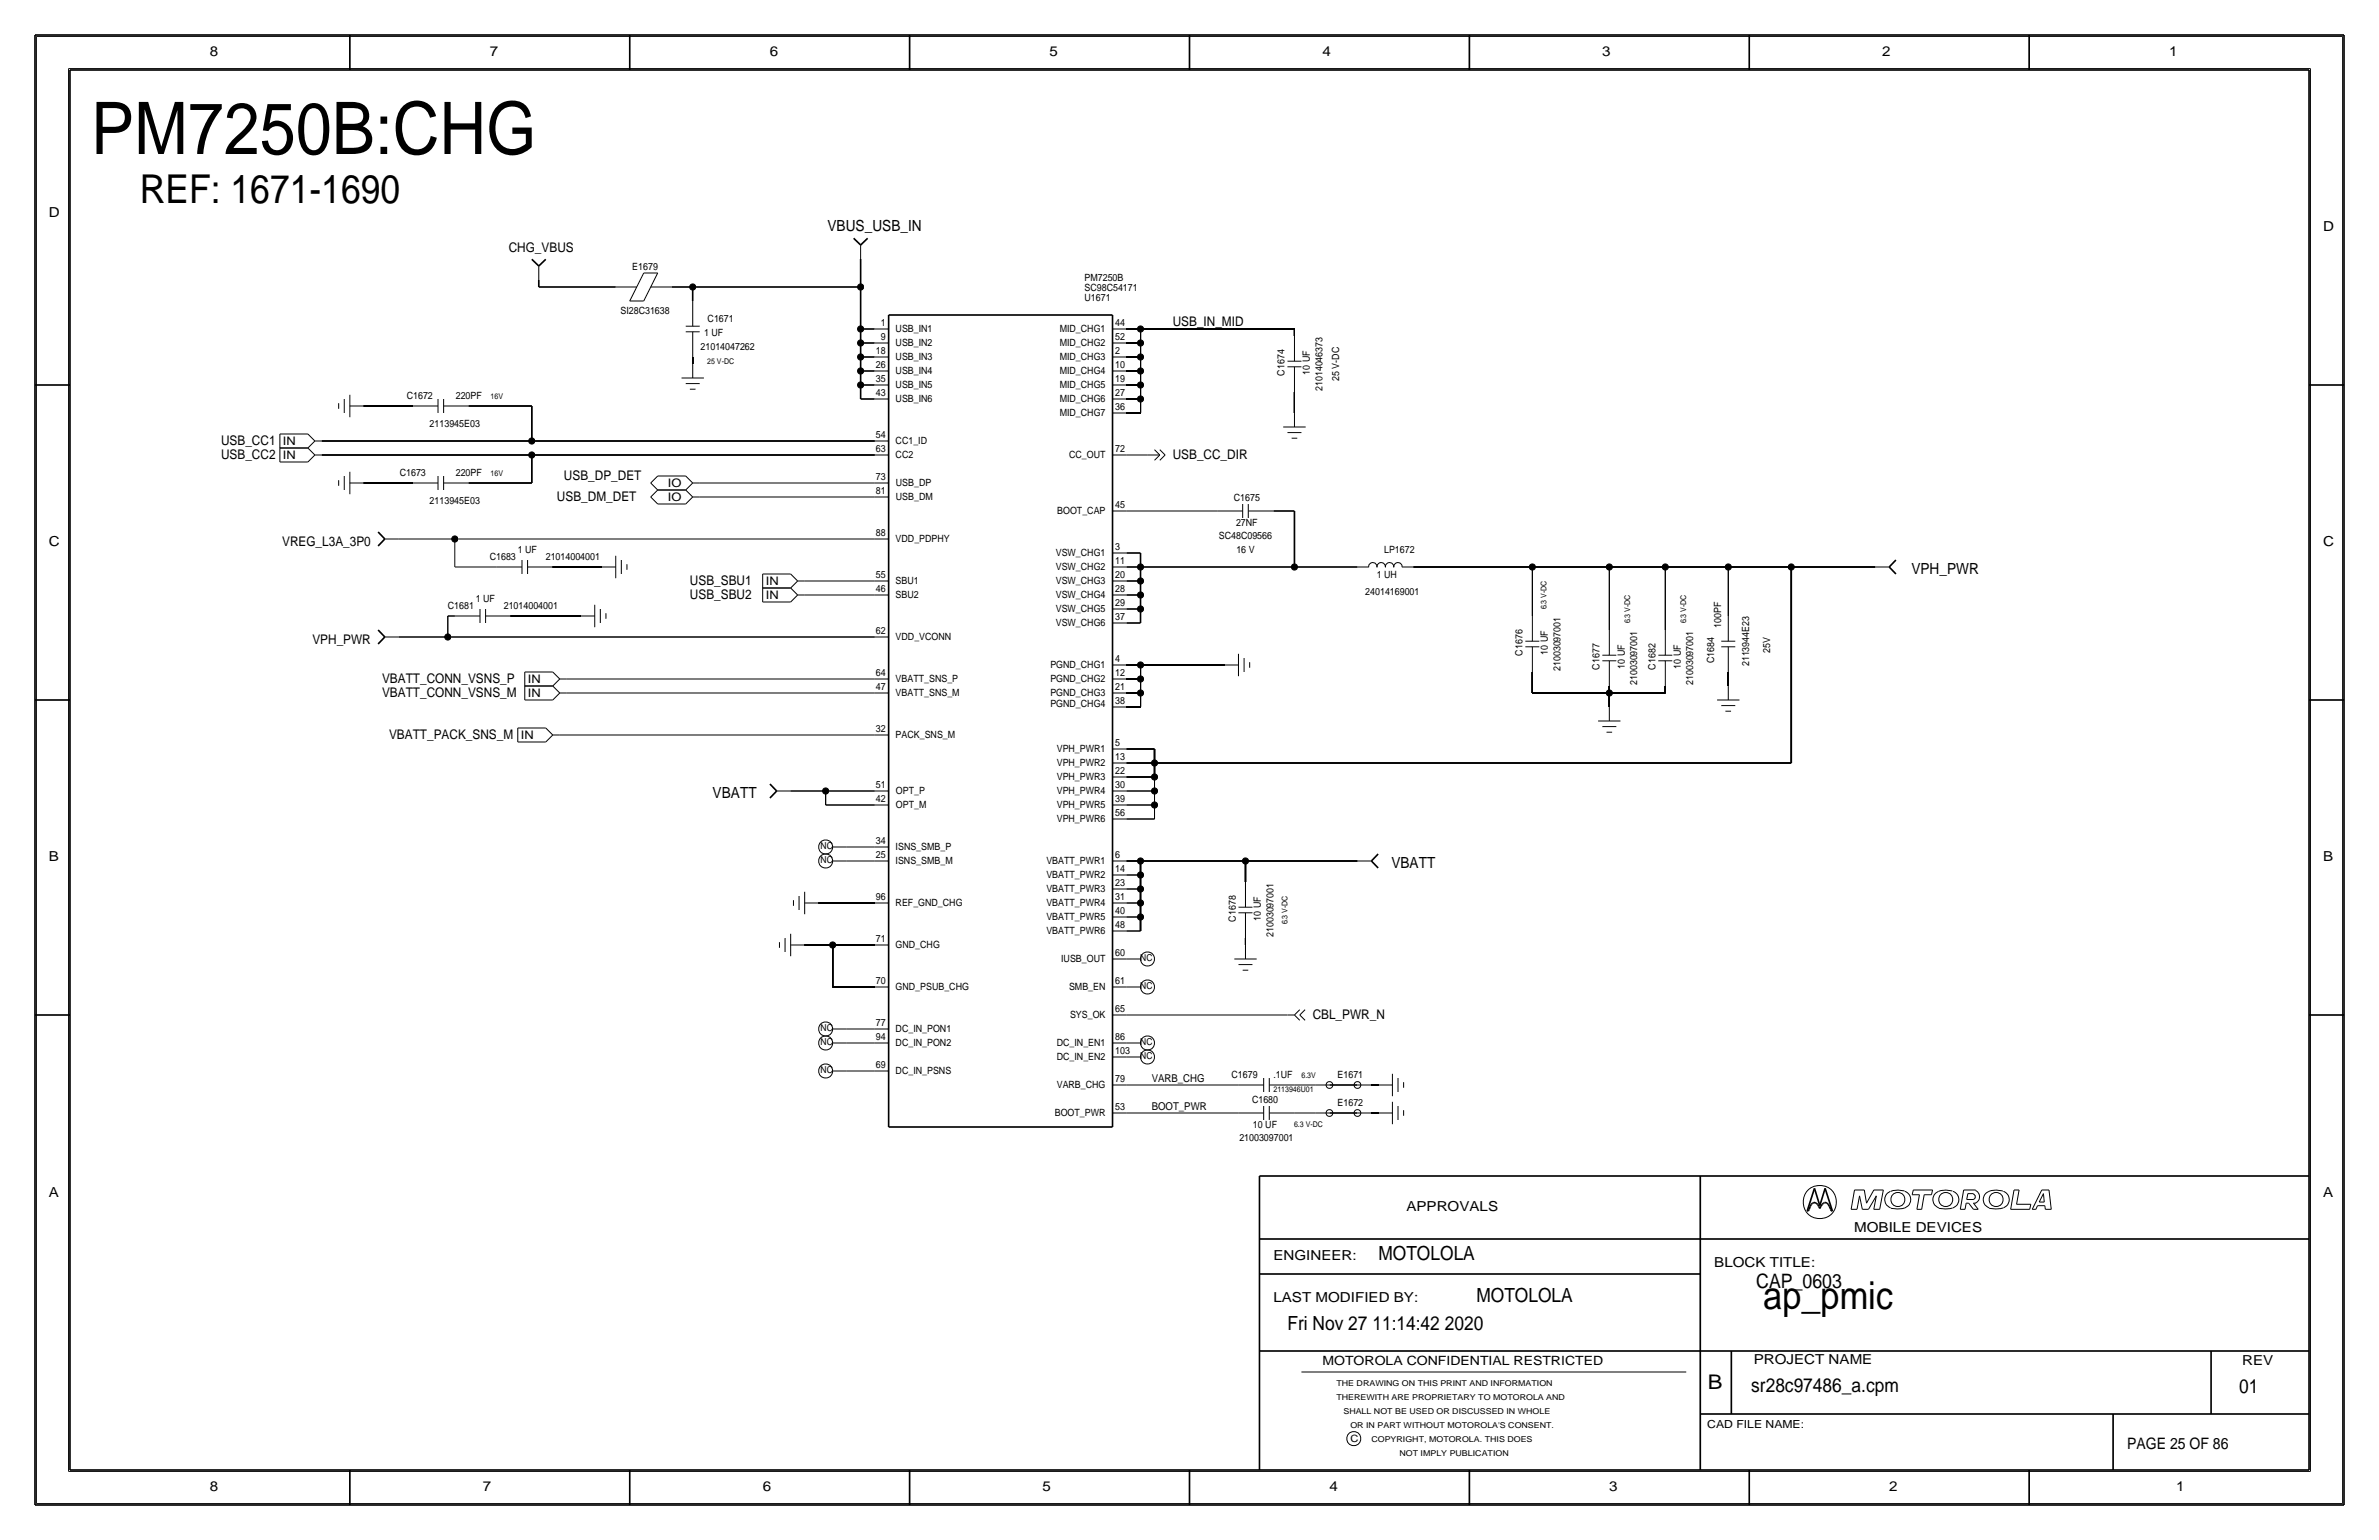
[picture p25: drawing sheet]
<svg xmlns="http://www.w3.org/2000/svg" width="432mm" height="279mm" viewBox="0 0 432 279" stroke-linecap="round" stroke-linejoin="round" font-family="sans-serif">
<defs><g id="words">
<text font-size="13.2" x="16.5" y="27.9">PM7250B:CHG</text>
<text font-size="7.2" x="25.4" y="36.8">REF: 1671-1690</text>
<text font-size="7" x="320" y="237.5">ap_pmic</text>
<text font-size="3.7" x="310" y="252.1">B</text>
<text font-size="3.6" x="318.8" y="233.7">CAP_0603</text>
<g font-size="3.5">
<text x="250.2" y="228.6">MOTOLOLA</text>
<text x="268" y="236.2">MOTOLOLA</text>
<text x="233.7" y="241.3">Fri Nov 27 11:14:42 2020</text>
<text x="317.9" y="252.6">sr28c97486_a.cpm</text>
<text x="406.4" y="252.7">01</text>
</g>
<text font-size="2.9" x="386.1" y="262.9">PAGE 25 OF 86</text>
<g font-size="2.8">
<text x="150.2" y="41.9">VBUS_USB_IN</text>
<text x="346.9" y="104.1">VPH_PWR</text>
<text x="129.4" y="144.8">VBATT</text>
<text x="252.5" y="157.5">VBATT</text>
</g>
<g font-size="2.5">
<text x="38.1" y="10.2">8</text>
<text x="88.9" y="10.2">7</text>
<text x="139.7" y="10.2">6</text>
<text x="190.5" y="10.2">5</text>
<text x="240" y="10.2">4</text>
<text x="290.8" y="10.2">3</text>
<text x="341.6" y="10.2">2</text>
<text x="393.7" y="10.2">1</text>
<text x="8.9" y="39.4">D</text>
<text x="421.6" y="41.9">D</text>
<text x="8.9" y="99.1">C</text>
<text x="421.6" y="99.1">C</text>
<text x="8.9" y="156.2">B</text>
<text x="421.6" y="156.2">B</text>
<text x="8.9" y="217.2">A</text>
<text x="255.3" y="219.7">APPROVALS</text>
<text x="421.6" y="217.2">A</text>
<text x="336.5" y="223.5">MOBILE DEVICES</text>
<text x="231.1" y="228.6">ENGINEER:</text>
<text x="311.1" y="229.9">BLOCK TITLE:</text>
<text x="231.1" y="236.2">LAST MODIFIED BY:</text>
<text x="318.3" y="247.5">PROJECT NAME</text>
<text x="407" y="247.6">REV</text>
<text x="38.1" y="270.5">8</text>
<text x="87.6" y="270.5">7</text>
<text x="138.4" y="270.5">6</text>
<text x="189.2" y="270.5">5</text>
<text x="241.3" y="270.5">4</text>
<text x="292.1" y="270.5">3</text>
<text x="342.9" y="270.5">2</text>
<text x="395" y="270.5">1</text>
</g>
<g font-size="2.4">
<text x="92.3" y="45.7">CHG_VBUS</text>
<text x="212.9" y="59.2">USB_IN_MID</text>
<text x="40.1" y="80.8">USB_CC1</text>
<text x="40.1" y="83.3">USB_CC2</text>
<text x="212.9" y="83.3">USB_CC_DIR</text>
<text x="102.4" y="87.1">USB_DP_DET</text>
<text x="101.1" y="90.9">USB_DM_DET</text>
<text x="51.2" y="99.1">VREG_L3A_3P0</text>
<text x="125.2" y="106.2">USB_SBU1</text>
<text x="125.2" y="108.7">USB_SBU2</text>
<text x="56.7" y="116.8">VPH_PWR</text>
<text x="69.3" y="124">VBATT_CONN_VSNS_P</text>
<text x="69.3" y="126.5">VBATT_CONN_VSNS_M</text>
<text x="70.6" y="134.1">VBATT_PACK_SNS_M</text>
<text x="238.3" y="184.9">CBL_PWR_N</text>
</g>
<text font-size="2.3" x="240" y="247.6">MOTOROLA CONFIDENTIAL RESTRICTED</text>
<g font-size="2.1">
<text x="51.4" y="80.7">IN</text>
<text x="51.4" y="83.3">IN</text>
<text x="121.2" y="88.3">IO</text>
<text x="121.2" y="90.9">IO</text>
<text x="139" y="106.1">IN</text>
<text x="139" y="108.7">IN</text>
<text x="95.8" y="123.9">IN</text>
<text x="95.8" y="126.4">IN</text>
<text x="94.5" y="134.1">IN</text>
</g>
<g font-size="2">
<text x="209" y="196.3">VARB_CHG</text>
<text x="209" y="201.4">BOOT_PWR</text>
<text x="309.9" y="259.1">CAD FILE NAME:</text>
</g>
<g font-size="1.8">
<text x="114.8" y="49.1">E1679</text>
<text x="196.9" y="51">PM7250B</text>
<text x="196.9" y="52.8">SC98C54171</text>
<text x="112.6" y="56.9">SI28C31638</text>
<text x="128.4" y="58.4">C1671</text>
<text x="159.9" y="59.2">1</text>
<text x="196.8" y="54.6">U1671</text>
<text x="202.4" y="59.2">44</text>
<text x="127.2" y="63.5">21014047262</text>
<text x="127.8" y="61">1 UF</text>
<text x="159" y="64.3">18</text>
<text x="159.9" y="61.7">9</text>
<text x="162.6" y="60.2">USB_IN1</text>
<text x="162.6" y="62.8">USB_IN2</text>
<text x="162.6" y="65.3">USB_IN3</text>
<text x="192.3" y="62.8">MID_CHG2</text>
<text x="192.3" y="65.3">MID_CHG3</text>
<text x="192.3" y="60.2">MID_CHG1</text>
<text x="202.4" y="61.7">52</text>
<text x="202.4" y="64.3">2</text>
<text x="159" y="66.8">26</text>
<text x="159" y="69.3">35</text>
<text x="159" y="71.9">43</text>
<text x="162.6" y="70.4">USB_IN5</text>
<text x="162.6" y="67.9">USB_IN4</text>
<text x="192.3" y="67.9">MID_CHG4</text>
<text x="192.3" y="70.4">MID_CHG5</text>
<text x="202.4" y="66.8">10</text>
<text x="202.4" y="69.3">19</text>
<text x="202.4" y="71.9">27</text>
<text x="233.2" y="68.2" transform="rotate(-90 233.2 68.2)">C1674</text>
<text x="237.7" y="68" transform="rotate(-90 237.7 68)">10 UF</text>
<text x="240" y="71" transform="rotate(-90 240 71)">21014046373</text>
<text x="243.1" y="69.1" transform="rotate(-90 243.1 69.1)">25 V-DC</text>
<text x="73.8" y="72.4">C1672</text>
<text x="78" y="77.5">2113945E03</text>
<text x="82.7" y="72.4">220PF</text>
<text x="162.6" y="72.9">USB_IN6</text>
<text x="192.3" y="75.5">MID_CHG7</text>
<text x="192.3" y="72.9">MID_CHG6</text>
<text x="202.4" y="74.4">36</text>
<text x="159" y="79.5">54</text>
<text x="159" y="82">63</text>
<text x="162.6" y="83.1">CC2</text>
<text x="162.6" y="80.6">CC1_ID</text>
<text x="194" y="83.1">CC_OUT</text>
<text x="202.4" y="82">72</text>
<text x="72.6" y="86.4">C1673</text>
<text x="82.7" y="86.4">220PF</text>
<text x="159" y="89.7">81</text>
<text x="159" y="87.1">73</text>
<text x="162.6" y="88.2">USB_DP</text>
<text x="78" y="91.4">2113945E03</text>
<text x="162.6" y="90.7">USB_DM</text>
<text x="191.9" y="93.3">BOOT_CAP</text>
<text x="202.4" y="92.2">45</text>
<text x="223.9" y="90.9">C1675</text>
<text x="224.3" y="95.5">27NF</text>
<text x="88.9" y="101.6">C1683</text>
<text x="94" y="100.3">1 UF</text>
<text x="99.1" y="101.6">21014004001</text>
<text x="159" y="97.3">88</text>
<text x="162.6" y="98.3">VDD_PDPHY</text>
<text x="191.6" y="100.9">VSW_CHG1</text>
<text x="202.4" y="99.8">3</text>
<text x="221.2" y="97.8">SC48C09566</text>
<text x="224.4" y="100.3">16 V</text>
<text x="251.2" y="100.3">LP1672</text>
<text x="159" y="104.9">55</text>
<text x="159" y="107.4">46</text>
<text x="162.6" y="106">SBU1</text>
<text x="191.6" y="103.4">VSW_CHG2</text>
<text x="191.6" y="106">VSW_CHG3</text>
<text x="202.4" y="102.4">11</text>
<text x="202.4" y="104.9">20</text>
<text x="202.4" y="107.5">28</text>
<text x="247.8" y="107.9">24014169001</text>
<text x="249.9" y="104.9">1 UH</text>
<text x="81.3" y="110.5">C1681</text>
<text x="86.4" y="109.2">1 UF</text>
<text x="91.4" y="110.5">21014004001</text>
<text x="162.6" y="108.5">SBU2</text>
<text x="191.6" y="108.5">VSW_CHG4</text>
<text x="191.6" y="111.1">VSW_CHG5</text>
<text x="191.6" y="113.6">VSW_CHG6</text>
<text x="202.4" y="110">29</text>
<text x="202.4" y="112.5">37</text>
<text x="312.4" y="114" transform="rotate(-90 312.4 114)">100PF</text>
<text x="159" y="115.1">62</text>
<text x="162.6" y="116.1">VDD_VCONN</text>
<text x="276.4" y="119" transform="rotate(-90 276.4 119)">C1676</text>
<text x="280.9" y="118.8" transform="rotate(-90 280.9 118.8)">10 UF</text>
<text x="321.3" y="118.4" transform="rotate(-90 321.3 118.4)">25V</text>
<text x="159" y="125.2">47</text>
<text x="159" y="122.7">64</text>
<text x="162.6" y="123.7">VBATT_SNS_P</text>
<text x="190.6" y="121.2">PGND_CHG1</text>
<text x="190.6" y="123.7">PGND_CHG2</text>
<text x="202.4" y="120.1">4</text>
<text x="202.4" y="122.7">12</text>
<text x="202.4" y="125.2">21</text>
<text x="283.2" y="121.8" transform="rotate(-90 283.2 121.8)">21003097001</text>
<text x="290.3" y="121.5" transform="rotate(-90 290.3 121.5)">C1677</text>
<text x="294.9" y="121.3" transform="rotate(-90 294.9 121.3)">10 UF</text>
<text x="297.2" y="124.3" transform="rotate(-90 297.2 124.3)">21003097001</text>
<text x="300.5" y="121.5" transform="rotate(-90 300.5 121.5)">C1682</text>
<text x="305.1" y="121.3" transform="rotate(-90 305.1 121.3)">10 UF</text>
<text x="307.3" y="124.3" transform="rotate(-90 307.3 124.3)">21003097001</text>
<text x="311.1" y="120.3" transform="rotate(-90 311.1 120.3)">C1684</text>
<text x="317.5" y="120.9" transform="rotate(-90 317.5 120.9)">2113944E23</text>
<text x="162.6" y="126.3">VBATT_SNS_M</text>
<text x="190.6" y="128.3">PGND_CHG4</text>
<text x="190.6" y="126.3">PGND_CHG3</text>
<text x="202.4" y="127.8">38</text>
<text x="159" y="132.8">32</text>
<text x="162.6" y="133.9">PACK_SNS_M</text>
<text x="191.8" y="136.4">VPH_PWR1</text>
<text x="202.4" y="135.4">5</text>
<text x="202.4" y="137.9">13</text>
<text x="159" y="143">51</text>
<text x="191.8" y="139">VPH_PWR2</text>
<text x="191.8" y="141.5">VPH_PWR3</text>
<text x="202.4" y="140.5">22</text>
<text x="202.4" y="143">30</text>
<text x="159" y="145.5">42</text>
<text x="162.6" y="144.1">OPT_P</text>
<text x="162.6" y="146.6">OPT_M</text>
<text x="191.8" y="144.1">VPH_PWR4</text>
<text x="191.8" y="146.6">VPH_PWR5</text>
<text x="191.8" y="149.2">VPH_PWR6</text>
<text x="202.4" y="145.6">39</text>
<text x="202.4" y="148.1">56</text>
<text x="159" y="155.7">25</text>
<text x="159" y="153.2">34</text>
<text x="162.6" y="154.2">ISNS_SMB_P</text>
<text x="202.4" y="155.7">6</text>
<text x="162.6" y="156.8">ISNS_SMB_M</text>
<text x="189.9" y="159.3">VBATT_PWR2</text>
<text x="189.9" y="156.8">VBATT_PWR1</text>
<text x="189.9" y="161.8">VBATT_PWR3</text>
<text x="202.4" y="158.2">14</text>
<text x="202.4" y="160.8">23</text>
<text x="159" y="163.3">96</text>
<text x="162.6" y="164.4">REF_GND_CHG</text>
<text x="189.9" y="166.9">VBATT_PWR5</text>
<text x="189.9" y="164.4">VBATT_PWR4</text>
<text x="202.4" y="163.3">31</text>
<text x="202.4" y="165.9">40</text>
<text x="224.3" y="167.2" transform="rotate(-90 224.3 167.2)">C1678</text>
<text x="228.9" y="167" transform="rotate(-90 228.9 167)">10 UF</text>
<text x="159" y="170.9">71</text>
<text x="162.6" y="172">GND_CHG</text>
<text x="189.9" y="169.5">VBATT_PWR6</text>
<text x="202.4" y="173.5">60</text>
<text x="202.4" y="168.4">48</text>
<text x="231.1" y="170" transform="rotate(-90 231.1 170)">21003097001</text>
<text x="159" y="178.6">70</text>
<text x="162.6" y="179.6">GND_PSUB_CHG</text>
<text x="192.6" y="174.5">IUSB_OUT</text>
<text x="194" y="179.6">SMB_EN</text>
<text x="202.4" y="178.6">61</text>
<text x="194.2" y="184.7">SYS_OK</text>
<text x="202.4" y="183.6">65</text>
<text x="159" y="186.2">77</text>
<text x="159" y="188.7">94</text>
<text x="162.6" y="189.8">DC_IN_PON2</text>
<text x="162.6" y="187.2">DC_IN_PON1</text>
<text x="191.8" y="189.8">DC_IN_EN1</text>
<text x="202.4" y="191.3">103</text>
<text x="202.4" y="188.7">86</text>
<text x="159" y="193.8">69</text>
<text x="162.6" y="194.9">DC_IN_PSNS</text>
<text x="191.8" y="197.4">VARB_CHG</text>
<text x="191.8" y="192.3">DC_IN_EN2</text>
<text x="202.4" y="196.3">79</text>
<text x="223.5" y="195.6">C1679</text>
<text x="231.1" y="195.6">.1UF</text>
<text x="242.8" y="195.6">E1671</text>
<text x="191.4" y="202.5">BOOT_PWR</text>
<text x="202.4" y="201.4">53</text>
<text x="227.2" y="200.2">C1680</text>
<text x="242.8" y="200.7">E1672</text>
<text x="224.9" y="207">21003097001</text>
<text x="227.4" y="204.7">10 UF</text>
<text x="245.1" y="261.6">C</text>
</g>
<g font-size="1.7">
<text x="148.9" y="154.1">NC</text>
<text x="148.9" y="156.6">NC</text>
<text x="207" y="174.4">NC</text>
<text x="207" y="179.5">NC</text>
<text x="148.9" y="189.6">NC</text>
<text x="148.9" y="187.1">NC</text>
<text x="207" y="189.6">NC</text>
<text x="148.9" y="194.7">NC</text>
<text x="207" y="192.2">NC</text>
</g>
<g font-size="1.5">
<text x="242.6" y="251.5">THE DRAWING ON THIS PRINT AND INFORMATION</text>
<text x="242.6" y="254">THEREWITH ARE PROPRIETARY TO MOTOROLA AND</text>
<text x="243.8" y="256.5">SHALL NOT BE USED OR DISCUSSED IN WHOLE</text>
<text x="245.1" y="259.1">OR IN PART WITHOUT MOTOROLA'S CONSENT.</text>
<text x="248.9" y="261.6">COPYRIGHT, MOTOROLA. THIS DOES</text>
<text x="254" y="264.2">NOT IMPLY PUBLICATION</text>
</g>
<g font-size="1.4">
<text x="128.4" y="66">25 V-DC</text>
<text x="89" y="72.4">16V</text>
<text x="89" y="86.4">16V</text>
<text x="280.7" y="110.6" transform="rotate(-90 280.7 110.6)">6.3 V-DC</text>
<text x="295.9" y="113.1" transform="rotate(-90 295.9 113.1)">6.3 V-DC</text>
<text x="306.1" y="113.1" transform="rotate(-90 306.1 113.1)">6.3 V-DC</text>
<text x="233.7" y="167.7" transform="rotate(-90 233.7 167.7)">6.3 V-DC</text>
<text x="236.2" y="195.6">6.3V</text>
<text x="231.1" y="198.1">2113946U01</text>
<text x="234.9" y="204.5">6.3 V-DC</text>
</g>
</g></defs>
<!-- layer: Nets -->
<g fill="none" stroke="#000" stroke-width=".18">
<path d="M204.5 59.7h2.5zM207 59.7v2.5zM207 59.7h27.9zM234.9 59.7v1.3zM66 73.7h8.9zM85.1 73.7h11.4zM96.5 73.7v6.3zM125.7 64.8v1.2zM204.5 74.9h2.5zM204.5 72.4h2.5zM204.5 69.8h2.5zM204.5 67.3h2.5z"/>
<path d="M204.5 62.2h2.5zM204.5 64.8h2.5zM207 72.4v2.5zM207 69.9v2.5zM207 67.3v2.5zM207 64.8v2.5zM207 62.2v2.6zM234.9 71.1v3.8zM58.4 82.5h38.1zM58.4 80h38.1zM66 87.6h8.9zM72.4 97.8h10.1z"/>
<path d="M82.5 97.8h76.2zM82.5 97.8v5.1zM85.1 87.6h11.4zM96.5 82.6v5zM96.5 82.5h62.2zM96.5 80h62.2zM127 87.6h31.7zM127 90.2h31.7zM204.5 92.7h16.5zM204.5 82.5h3.8zM72.4 115.6h8.9zM81.3 115.6h77.4z"/>
<path d="M81.3 111.8v3.8zM81.3 111.8h1.2zM82.6 102.9h7.6zM92.7 111.8h12.7zM100.3 102.9h8.9zM146 105.4h12.7zM146 107.9h12.7zM278.1 102.9v8.9zM292.1 102.9v11.4zM302.3 102.9v11.4zM313.7 102.9v8.9zM101.6 133.3h57.1z"/>
<path d="M102.9 125.7h55.8zM102.9 123.2h55.8zM204.5 123.2h2.5zM204.5 125.7h2.5zM204.5 128.3h2.5zM204.5 120.7h2.5zM207 120.7v2.5zM207 125.7v2.6zM207 123.2v2.5zM207 120.7h15.2zM278.1 121.9v3.8zM278.1 125.7h14z"/>
<path d="M292.1 125.7v2.6zM292.1 124.5v1.2zM292.1 125.7h10.2zM302.3 124.5v1.2zM313.7 121.9v2.6zM143.5 143.5h6.4zM149.9 143.5v2.5zM149.9 143.5h8.8zM149.9 146h8.8zM153.7 153.7h5zM153.7 156.2h5zM204.5 158.8h2.5z"/>
<path d="M204.5 148.6h5zM204.5 146h5zM204.5 143.5h5zM209.5 146.1v2.5zM209.5 143.5v2.5zM209.5 141v2.5zM146.1 171.4h5zM148.6 163.8h10.1zM151.1 179.1h7.6zM151.1 171.4v7.7zM151.1 171.4h7.6zM204.5 168.9h2.5z"/>
<path d="M204.5 166.4h2.5zM204.5 163.8h2.5zM204.5 161.3h2.5zM226.1 170.2v1.2zM153.7 189.2h5zM153.7 186.7h5zM153.7 194.3h5zM204.5 184.1h29.2zM204.5 196.8h20.3zM234.9 196.8h3.9zM248.9 196.8h1.3zM204.5 201.9h20.3z"/>
<path d="M234.9 201.9h3.9zM248.9 201.9h1.3z"/>
</g>
<g fill="none" stroke="#000" stroke-width=".3">
<path d="M97.8 50.8v1.3zM97.8 52.1h14zM121.9 52.1h3.8zM125.7 52.1v2.5zM125.7 52.1h30.5zM156.2 59.7v2.5zM156.2 59.7h2.5zM156.2 52.1v7.6zM156.2 47v5.1zM156.2 72.4h2.5zM156.2 69.8h2.5zM156.2 69.8v2.6z"/>
<path d="M156.2 67.3v2.5zM156.2 67.3h2.5zM156.2 64.8h2.5zM156.2 64.8v2.5zM156.2 62.2v2.6zM156.2 62.2h2.5zM231.1 92.7h3.8zM234.9 92.7v10.2zM204.5 113h2.5zM204.5 110.5h2.5zM204.5 107.9h2.5zM204.5 100.3h2.5z"/>
<path d="M204.5 105.4h2.5zM204.5 102.9h2.5zM207 110.5v2.5zM207 107.9v2.6zM207 105.4v2.5zM207 102.9v2.5zM207 100.3v2.6zM207 102.9h27.9zM235 102.9h11.4zM256.5 102.9h21.6zM278.1 102.9h14zM292.1 102.9h10.2z"/>
<path d="M302.3 102.9h11.4zM313.7 102.9h11.4zM325.1 102.9v35.5zM325.1 102.9h15.3zM204.5 135.9h5zM204.5 138.4h5zM209.5 138.4v2.6zM209.5 135.9v2.5zM209.5 138.4h115.6zM204.5 141h5zM204.5 156.2h2.5zM207 158.8v2.5z"/>
<path d="M207 156.2v2.6zM207 156.2h19.1zM226.1 156.2v3.8zM226.1 156.2h20.3zM207 166.4v2.5zM207 163.8v2.6zM207 161.3v2.5z"/>
</g>
<g fill="#000" stroke="#000" stroke-width=".18">
<circle cx="125.7" cy="52.1" r=".56"/>
<circle cx="156.2" cy="52.1" r=".56"/>
<circle cx="156.2" cy="59.7" r=".56"/>
<circle cx="207" cy="59.7" r=".56"/>
<circle cx="156.2" cy="62.2" r=".56"/>
<circle cx="156.2" cy="64.8" r=".56"/>
<circle cx="156.2" cy="67.3" r=".56"/>
<circle cx="156.2" cy="69.8" r=".56"/>
<circle cx="207" cy="72.4" r=".56"/>
<circle cx="207" cy="67.3" r=".56"/>
<circle cx="207" cy="64.8" r=".56"/>
<circle cx="207" cy="69.8" r=".56"/>
<circle cx="207" cy="62.2" r=".56"/>
<circle cx="82.6" cy="97.8" r=".56"/>
<circle cx="96.5" cy="82.5" r=".56"/>
<circle cx="96.5" cy="80" r=".56"/>
<circle cx="81.3" cy="115.6" r=".56"/>
<circle cx="207" cy="110.5" r=".56"/>
<circle cx="207" cy="105.4" r=".56"/>
<circle cx="207" cy="107.9" r=".56"/>
<circle cx="207" cy="102.9" r=".56"/>
<circle cx="235" cy="102.9" r=".56"/>
<circle cx="278.1" cy="102.9" r=".56"/>
<circle cx="292.1" cy="102.9" r=".56"/>
<circle cx="302.3" cy="102.9" r=".56"/>
<circle cx="313.7" cy="102.9" r=".56"/>
<circle cx="325.1" cy="102.9" r=".56"/>
<circle cx="207" cy="123.2" r=".56"/>
<circle cx="207" cy="125.7" r=".56"/>
<circle cx="207" cy="120.6" r=".56"/>
<circle cx="209.6" cy="138.4" r=".56"/>
<circle cx="292.1" cy="125.7" r=".56"/>
<circle cx="149.9" cy="143.5" r=".56"/>
<circle cx="207" cy="156.2" r=".56"/>
<circle cx="207" cy="158.7" r=".56"/>
<circle cx="209.6" cy="143.5" r=".56"/>
<circle cx="209.6" cy="141" r=".56"/>
<circle cx="209.6" cy="146" r=".56"/>
<circle cx="226.1" cy="156.2" r=".56"/>
<circle cx="151.1" cy="171.4" r=".56"/>
<circle cx="207" cy="161.3" r=".56"/>
<circle cx="207" cy="163.8" r=".56"/>
<circle cx="207" cy="166.4" r=".56"/>
</g>
<!-- layer: Components -->
<g fill="none" stroke="#000" stroke-width=".18">
<path d="M97.8 48.3v2.5zM111.8 52.1h3.8zM114.3 54.6h2.5zM116.8 49.5l-2.5 5.1zM116.8 49.5h2.6zM118.1 52.1h3.8zM119.4 49.5l-2.6 5.1zM124.5 59.2h2.5zM125.7 54.6v4.6zM156.2 44.5v2.5zM158.7 59.7h2.6zM201.9 59.7h2.6z"/>
<path d="M50.8 78.7h5.1zM50.8 78.7v2.6zM55.9 78.7l1.2 1.3zM61.5 73.2v1zM62.5 72.4v2.5zM63.5 73.7h2.5zM63.5 71.6v4.1zM74.9 73.7h4.6zM79.5 72.4v2.5zM80.5 73.7h4.6zM80.5 72.4v2.5zM123.7 68.6h4.1z"/>
<path d="M124.5 60.2h2.5zM124.5 69.6h2.5zM125.2 70.6h1zM125.7 60.2v4.6zM125.7 66v2.6zM158.7 72.4h2.6zM158.7 69.8h2.6zM158.7 67.3h2.6zM158.7 64.8h2.6zM158.7 62.2h2.6zM201.9 62.2h2.6zM201.9 74.9h2.6z"/>
<path d="M201.9 72.4h2.6zM201.9 69.8h2.6zM201.9 67.3h2.6zM201.9 64.8h2.6zM232.9 77.5h4.1zM233.7 78.5h2.5zM233.7 66.5h2.5zM233.7 65.5h2.5zM234.4 79.5h1.1zM234.9 74.9v2.6zM234.9 66.5v4.6zM234.9 61v4.5z"/>
<path d="M50.8 81.3h5.1zM50.8 81.3v2.5zM50.8 83.8h5.1zM55.9 81.3l1.2 1.2zM57.1 80l-1.2 1.3zM57.1 82.5l-1.2 1.3zM57.2 80h1.2zM57.2 82.5h1.2zM61.5 87.1v1zM62.5 86.4v2.5zM63.5 87.6h2.5zM63.5 85.6v4.1z"/>
<path d="M69.9 97.8h2.5zM74.9 87.6h4.6zM79.5 86.4v2.5zM80.5 87.6h4.6zM80.5 86.4v2.5zM118.1 90.2l1.3 1.2zM118.1 87.6l1.3 1.3zM119.4 88.9l-1.3 1.3zM119.4 86.4l-1.3 1.2zM119.4 91.4h5.1zM119.4 88.9h5.1zM119.4 86.4h5.1z"/>
<path d="M124.5 88.9l1.2 1.3zM124.5 86.4l1.2 1.2zM125.7 90.2h1.3zM125.7 90.2l-1.2 1.2zM125.7 87.6h1.3zM125.7 87.6l-1.2 1.3zM158.7 97.8h2.6zM158.7 90.2h2.6zM158.7 87.6h2.6zM158.7 82.5h2.6zM158.7 80h2.6zM201.9 82.5h2.6z"/>
<path d="M201.9 92.7h2.6zM208.3 82.5h2.2zM209.5 81.6l1 .9zM209.5 83.5l1-1zM210.5 81.6l1 .9zM210.5 83.5l1-1zM221 92.7h4.6zM225.6 91.4v2.6zM226.6 92.7h4.5zM226.6 91.4v2.6zM69.9 115.6h2.5zM82.6 111.8h4.5z"/>
<path d="M87.1 110.5v2.5zM88.1 111.8h4.6zM88.1 110.5v2.5zM90.2 102.9h4.5zM94.7 101.6v2.5zM95.8 102.9h4.5zM95.8 101.6v2.5zM105.4 111.8h2.5zM107.9 109.7v4.1zM109 110.5v2.5zM109.2 102.9h2.6zM110 111.3v1z"/>
<path d="M111.8 100.8v4.1zM112.8 101.6v2.5zM113.8 102.4v1zM138.4 106.7h5.1zM138.4 106.7v2.5zM138.4 109.2h5.1zM138.4 104.1h5.1zM138.4 104.1v2.6zM143.5 106.7l1.3 1.2zM143.5 104.1l1.3 1.3zM144.8 107.9l-1.3 1.3zM144.8 105.4l-1.3 1.3z"/>
<path d="M144.8 107.9h1.2zM144.8 105.4h1.2zM158.7 115.6h2.6zM158.7 105.4h2.6zM158.7 107.9h2.6zM201.9 113h2.6zM201.9 110.5h2.6zM201.9 107.9h2.6zM201.9 105.4h2.6zM201.9 102.9h2.6zM201.9 100.3h2.6zM224.8 118.6v4.1z"/>
<path d="M225.8 119.4v2.5zM246.4 102.9h2zM248.4 102.9a.75 .75 0 0 1 .7-.8 .75 .75 0 0 1 .8 .8M249.9 102.9a.75 .75 0 0 1 .8-.8 .75 .75 0 0 1 .7 .8M251.5 102.9a.75 .75 0 0 1 .7-.8 .75 .75 0 0 1 .7 .8M253 102.9a.75 .75 0 0 1 .7-.8 .75 .75 0 0 1 .8 .8M254.5 102.9h2zM276.9 117.3h2.5zM276.9 116.3h2.5zM278.1 117.3v4.6zM278.1 111.8v4.5zM290.8 119.9h2.6z"/>
<path d="M290.8 118.9h2.6zM292.1 119.9v4.6zM292.1 114.3v4.6zM301 119.9h2.5zM301 118.9h2.5zM302.3 119.9v4.6zM302.3 114.3v4.6zM312.4 116.3h2.6zM312.4 117.3h2.6zM313.7 117.3v4.6zM313.7 111.8v4.5zM340.4 102.9h2.5z"/>
<path d="M94 132.1h5.1zM94 132.1v2.5zM94 134.6h5.1zM95.2 121.9h5.1zM95.2 121.9v2.6zM95.2 124.5h5.1zM95.2 124.5v2.5zM95.2 127h5.1zM99.1 132.1l1.2 1.2zM100.3 121.9l1.3 1.3zM100.3 124.5l1.3 1.2zM100.3 133.3l-1.2 1.3z"/>
<path d="M100.3 133.3h1.3zM101.6 123.2l-1.3 1.3zM101.6 125.7l-1.3 1.3zM101.6 123.2h1.3zM101.6 125.7h1.3zM158.7 123.2h2.6zM158.7 125.7h2.6zM158.7 133.3h2.6zM201.9 128.3h2.6zM201.9 125.7h2.6zM201.9 138.4h2.6zM201.9 123.2h2.6z"/>
<path d="M201.9 135.9h2.6zM201.9 120.7h2.6zM222.3 120.7h2.5zM226.8 120.1v1.1zM290.1 130.8h4zM290.8 131.8h2.6zM291.6 132.8h1zM292.1 128.3v2.5zM311.7 127h4zM312.4 128h2.6zM313.2 129h1zM313.7 124.5v2.5z"/>
<path d="M141 143.5h2.5zM151.1 156.2h2.6zM151.1 153.7h2.6zM158.7 143.5h2.6zM158.7 146h2.6zM158.7 153.7h2.6zM158.7 156.2h2.6zM201.9 148.6h2.6zM201.9 146h2.6zM201.9 143.5h2.6zM201.9 141h2.6zM201.9 158.8h2.6z"/>
<path d="M201.9 156.2h2.6zM246.4 156.2h2.5zM141.5 170.9v1.1zM142.5 170.2v2.5zM143.5 171.4h2.5zM143.5 169.4v4.1zM144 163.3v1zM145 162.6v2.5zM146 163.8h2.6zM146 161.8v4.1zM158.7 163.8h2.6zM158.7 171.4h2.6z"/>
<path d="M158.7 179.1h2.6zM201.9 179.1h2.6zM201.9 174h2.6zM201.9 168.9h2.6zM201.9 166.4h2.6zM201.9 163.8h2.6zM201.9 161.3h2.6zM204.5 174h2.5zM204.5 179.1h2.5zM224 174h4.1zM224.8 165.6h2.5zM224.8 175h2.5z"/>
<path d="M224.8 164.6h2.5zM225.6 176h1zM226.1 171.5v2.5zM226.1 165.6v4.6zM226.1 160v4.6zM151.1 194.3h2.6zM151.1 189.2h2.6zM151.1 186.7h2.6zM158.7 189.2h2.6zM158.7 186.7h2.6zM158.7 194.3h2.6zM201.9 191.8h2.6z"/>
<path d="M201.9 189.2h2.6zM201.9 196.8h2.6zM201.9 184.1h2.6zM204.5 189.2h2.5zM204.5 191.8h2.5zM224.8 196.8h4.6zM229.4 195.6v2.5zM230.4 195.6v2.5zM230.4 196.8h4.5zM233.7 184.1h1.2zM234.9 184.1l1 1zM235.9 184.1l1 1z"/>
<path d="M235.9 183.2l-1 1zM236.9 183.2l-1 1zM238.8 196.8h2.5zM246.4 196.8h2.5zM250.2 196.8h2.5zM252.7 194.8v4.1zM252.7 199.9v4.1zM253.7 195.6v2.5zM254.8 196.3v1.1zM201.9 201.9h2.6zM224.8 201.9h4.6zM229.4 200.7v2.5z"/>
<path d="M230.4 200.7v2.5zM230.4 201.9h4.5zM238.8 201.9h2.5zM246.4 201.9h2.5zM250.2 201.9h2.5zM253.7 200.7v2.5zM254.8 201.4v1z"/>
<circle cx="149.9" cy="156.2" r="1.28"/>
<circle cx="149.9" cy="153.7" r="1.28"/>
<circle cx="208.3" cy="174" r="1.28"/>
<circle cx="208.3" cy="179.1" r="1.28"/>
<circle cx="149.9" cy="194.3" r="1.28"/>
<circle cx="149.9" cy="189.2" r="1.28"/>
<circle cx="149.9" cy="186.7" r="1.28"/>
<circle cx="208.3" cy="189.2" r="1.28"/>
<circle cx="208.3" cy="191.8" r="1.28"/>
<circle cx="241.3" cy="196.9" r=".61"/>
<circle cx="246.4" cy="196.9" r=".61"/>
<circle cx="241.3" cy="201.9" r=".61"/>
<circle cx="246.4" cy="201.9" r=".61"/>
</g>
<g fill="none" stroke="#000" stroke-width=".3">
<path d="M96.5 47l1.3 1.3zM97.8 48.3l1.3-1.3zM154.9 43.2l1.3 1.2zM156.2 44.5l1.3-1.3zM161.3 57.2h40.6zM161.3 57.2v147.3zM201.9 57.2v147.3zM68.6 96.5l1.3 1.3zM69.8 97.8l-1.2 1.3zM68.6 114.3l1.3 1.3zM69.8 115.6l-1.2 1.2zM342.9 102.9l1.2 1.2z"/>
<path d="M344.1 101.6l-1.2 1.3zM139.7 142.2l1.3 1.3zM141 143.5l-1.2 1.3zM248.9 156.2l1.2 1.3zM250.1 154.9l-1.2 1.3zM241.3 196.8h5.1zM161.3 204.5h40.6zM241.3 201.9h5.1z"/>
</g>
<!-- layer: Page Border and Title Block -->
<g fill="none" stroke="#000" stroke-width=".3">
<path d="M6.3 6.4v266.7zM6.4 6.4h419zM12.7 12.7h406.4zM12.7 12.7v254zM63.5 6.4v6.3zM114.3 6.4v6.3zM165.1 6.4v6.3zM215.9 6.3v6.4zM266.7 6.4v6.3zM317.5 6.4v6.3zM368.3 6.4v6.3zM419.1 12.7v254z"/>
<path d="M425.4 6.4v266.7zM6.3 69.8h6.4zM419.1 69.8h6.3zM6.3 127h6.4zM419.1 127h6.3zM6.3 184.1h6.4zM419.1 184.1h6.3zM228.6 213.4v53.3zM228.6 213.4h190.5zM308.6 213.4v53.3zM328 219.7h.2zM328.4 219.4l-.2 .3z"/>
<path d="M328.6 218.8l-.2 .6zM328.8 218.5l-.2 .3zM329 218.3l.2-.1zM329 218.3l-.2 .2zM329.2 218.2h.2zM329.3 215.6l-1.3 4.1zM329.3 215.6l1 3.1zM329.4 218.2l.2 .1zM329.6 218.3l.3 .2zM329.9 218.5l.2 .3zM330.1 218.8l.2 .5zM330.5 218.8l-.2 .5z"/>
<path d="M330.8 218.5l-.3 .3zM331 218.3l.2-.1zM331 218.3l-.2 .2zM331.2 218.2h.2zM331.3 215.6l1.3 4.1zM331.3 215.6l-1 3.1zM331.4 218.2l.2 .1zM331.6 218.3l.2 .2zM331.8 218.5l.2 .3zM332 218.8l.3 .6zM332.3 219.4l.1 .3zM332.4 219.7h.2z"/>
<path d="M228.6 231.1h80zM228.6 224.8h190.5zM228.6 245.1h190.5zM308.6 256.5h110.5zM314.2 245.1v11.4zM383.5 256.5v10.2zM401.3 245.1v11.4zM6.4 273h419zM12.7 266.7h406.4zM63.5 266.7v6.4zM114.3 266.7v6.4zM165.1 266.7v6.4z"/>
<path d="M215.9 266.7v6.3zM266.7 266.7v6.4zM317.5 266.7v6.4zM368.3 266.7v6.4z"/>
</g>
<g fill="none" stroke="#000" stroke-width=".18">
<path d="M6.6 6.6h418.6zM6.6 6.6v266.2zM12.4 12.4v254.6zM12.4 12.4h407zM419.4 12.4v254.6zM425.2 6.6v266.2zM336 219.4h1.1zM336.6 215.9h1.8zM336.6 215.9l-.6 3.5zM337.5 217l-.4 2.4zM337.5 217l.5 2.4zM338 219.4h1.1z"/>
<path d="M338.4 215.9l.4 2.4zM340.1 215.9l-1.3 2.4zM340.1 219.4h1.1zM340.1 215.9h1.7zM340.6 217l-.5 2.4zM340.6 217l-1.5 2.4zM341.8 215.9l-.6 3.5zM343.1 216.2a1.6 1.6 0 0 0-1 1.5 1.6 1.6 0 0 0 1.1 1.4M345.7 216.1h-.2a4 4 0 0 0-2.3 .1M345.7 219.2a5.1 5.1 0 0 1-2.5 0M345.7 216.2a1.59 1.59 0 0 1 1.1 1.5 1.59 1.59 0 0 1-1.1 1.5M347.1 216.8h1.3z"/>
<path d="M347.3 215.9h3.5zM347.3 215.9l-.2 .9zM347.9 219.4h.9zM348.4 216.8l-.5 2.6zM349.2 216.8l-.4 2.6zM349.2 216.8h1.4zM350.8 215.9l-.2 .9zM354.4 216.1a3.1 3.1 0 0 0-3.3 .7 1.62 1.62 0 0 0 .8 2.3M354.4 219.2a5.1 5.1 0 0 1-2.5 0M354.5 216.2a1.59 1.59 0 0 1 1 1.5 1.59 1.59 0 0 1-1 1.5M355.8 219.4h.9zM356.4 215.9h2.2z"/>
<path d="M356.4 215.9l-.6 3.5zM356.9 218.3l-.2 1.1zM356.9 218.3h.4zM357 217.6h1.2zM357.2 216.6l-.2 1zM357.2 216.6h1zM357.3 218.3l.9 1.1zM358.1 216.7a.5 .5 0 0 1 .4 .4 .5 .5 0 0 1-.4 .5M358.2 219.4h.9zM358.2 218.3l.9 1.1zM358.2 218.3h.4zM358.5 216a1.24 1.24 0 0 1 .8 1.1 1.24 1.24 0 0 1-.8 1.2"/>
<path d="M363.5 216.1a3.1 3.1 0 0 0-3.3 .7 1.62 1.62 0 0 0 .8 2.3M363.6 219.2a5.1 5.1 0 0 1-2.6 0M363.6 216.2a1.59 1.59 0 0 1 1.1 1.5 1.59 1.59 0 0 1-1.1 1.5M364.9 219.4h3.5zM365.6 215.9l-.7 3.5zM365.6 215.9h.9zM366 218.5h2.6zM366.5 215.9l-.5 2.6zM368.6 218.5l-.2 .9zM368.9 219.4h.6zM369.8 218.7l-.3 .7zM369.8 218.7h1.3z"/>
<path d="M370.1 218.1h.9zM370.6 215.9l-1.7 3.5zM370.6 215.9h1.3zM370.9 216.6l-.8 1.5zM370.9 216.6l.1 1.5zM371.1 218.7l.1 .7zM371.2 219.4h1.1zM371.9 215.9l.4 3.5zM236.2 248.9h69.9zM6.6 272.8h418.6zM12.4 267h407z"/>
<circle cx="330.3" cy="218.1" r="3"/>
<circle cx="344.5" cy="217.6" r="1.28"/>
<circle cx="353.2" cy="217.6" r="1.28"/>
<circle cx="362.3" cy="217.6" r="1.28"/>
<circle cx="245.7" cy="261" r="1.28"/>
</g>
<use href="#words"/>
</svg>
